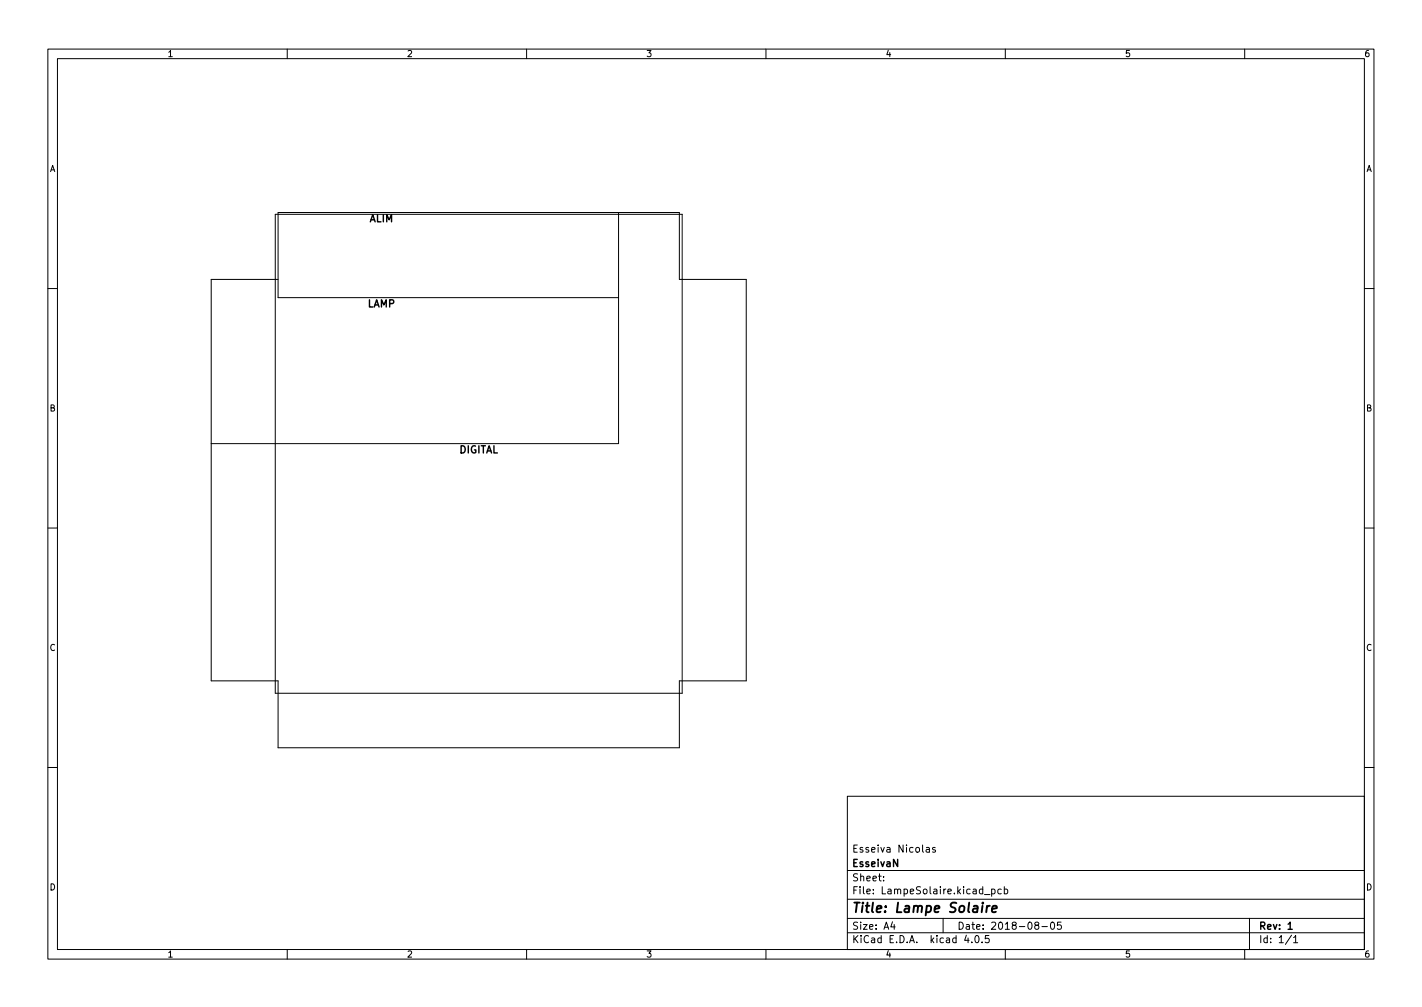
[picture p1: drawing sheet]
<svg xmlns="http://www.w3.org/2000/svg" width="297mm" height="210mm" viewBox="0 0 297 210" stroke-linecap="round" stroke-linejoin="round" font-family="sans-serif">
<defs><g id="words">
<text font-size="2.8" x="178" y="190.6">Title: Lampe Solaire</text>
<g font-size="2.1">
<text x="77.1" y="46.4">ALIM</text>
<text x="76.7" y="64.2">LAMP</text>
<text x="95.8" y="94.6">DIGITAL</text>
<text x="178" y="178">Esseiva Nicolas</text>
<text x="178" y="184">Sheet:</text>
<text x="178" y="181">EsseivaN</text>
<text x="178" y="186.7">File: LampeSolaire.kicad_pcb</text>
<text x="178" y="196.9">KiCad E.D.A. kicad 4.0.5</text>
<text x="178" y="194.1">Size: A4</text>
<text x="200" y="194.1">Date: 2018-08-05</text>
<text x="263" y="194.1">Rev: 1</text>
<text x="263" y="196.9">Id: 1/1</text>
</g>
<g font-size="1.8">
<text x="35" y="11.9">1</text>
<text x="85" y="11.9">2</text>
<text x="135" y="11.9">3</text>
<text x="185" y="11.9">4</text>
<text x="235" y="11.9">5</text>
<text x="285" y="11.9">6</text>
<text x="10.3" y="35.9">A</text>
<text x="285.3" y="35.9">A</text>
<text x="10.3" y="85.9">B</text>
<text x="285.3" y="85.9">B</text>
<text x="10.3" y="135.9">C</text>
<text x="285.3" y="135.9">C</text>
<text x="10.3" y="185.9">D</text>
<text x="285.3" y="185.9">D</text>
<text x="35" y="199.9">1</text>
<text x="85" y="199.9">2</text>
<text x="135" y="199.9">3</text>
<text x="185" y="199.9">4</text>
<text x="235" y="199.9">5</text>
<text x="285" y="199.9">6</text>
</g>
</g></defs>
<g fill="none" stroke="#000" stroke-width=".21">
<path d="M10 10.2h277v190.1h-277zM12 12.2h273v186.1h-273zM60 10.2v2M110 10.2v2M160 10.2v2M210 10.2v2M260 10.2v2M57.5 44.7h85v100h-85zM58.1 58.3h-14v83.9h14v13.9h83.8v-13.9h14v-83.9h-14v-13.9h-83.8v17.7h71.1M129.2 44.4v48.2h-85.1M10 60.2h2M285 60.2h2"/>
<path d="M10 110.2h2M285 110.2h2M10 160.2h2M177 166.3h108v32h-108zM193.5 177h.6v.9M194.1 177.3l-.5 .1-.2 .2 .2 .3h.5M195.4 177l-.4-.1-.2 .2 .1 .3 .5 .1v.4h-.6M285 160.2h2M60 198.3v2M110 198.3v2M160 198.3v2M177 194.8h108"/>
<path d="M177 191.8h108M177 187.8h108M177 181.8h108M184.6 183.8v.1M184.6 183v.1M186.4 192.5l-.3 1h.9M186.8 193v1M197 191.8v3M201.9 195.3l-.4 1h.9M203 196.7v.1M203.9 195.4l.1-.1a.8 .8 0 0 1 .5 .8 .8 .8 0 0 1-.5 .7 1 1 0 0 1-.1-1.4zM205.1 196.7v.1"/>
<path d="M205.6 186.8h1.2M206.6 195.3h-.7l-.1 .7 .2-.1 .5 .1 .1 .2v.5l-.2 .1-.6-.1M207.1 185.7l.5-.1 .3 .3-.2 .7h-.6M207.1 185.6v1.5M209.1 185.7l-.4-.1-.3 .3 .2 .7h.5M209.8 185.7l.4-.1 .3 .3-.1 .7h-.6M209.8 185.1v1.5M210 198.3v2M216.4 193.2l-.3-.3 .1-.2 .2-.2 .5 .1 .1 .2-.1 .2-.6 .2-.2 .3 .1 .4 .2 .1h.3l.3-.3v-.2l-.3-.3M217.6 193.5h1.2M219.6 192.6l.2-.1a.8 .8 0 0 1 .5 .8 .8 .8 0 0 1-.5 .7 1 1 0 0 1-.2-1.4zM221.6 192.5h-.7v.7l.2-.1 .5 .1 .1 .2-.1 .5-.2 .1-.5-.1"/>
<path d="M260 198.3v2M261 191.8v6.5M269.8 195.3l-1.3 1.9M270.2 195.8l.4-.5v1.5M270.2 196.8h.9"/>
</g>
<path d="M269.1 194h.8" fill="none" stroke="#000" stroke-width=".3"/>
<path d="M206.2 189.1l-.2 1.4M206.8 189.1l-.4 .1-.3 .3M207.2 189.8l1-.2v-.4h-.8l-.2 1 .2 .3 .6-.1" fill="none" stroke="#000" stroke-width=".4"/>
<use href="#words"/>
</svg>
